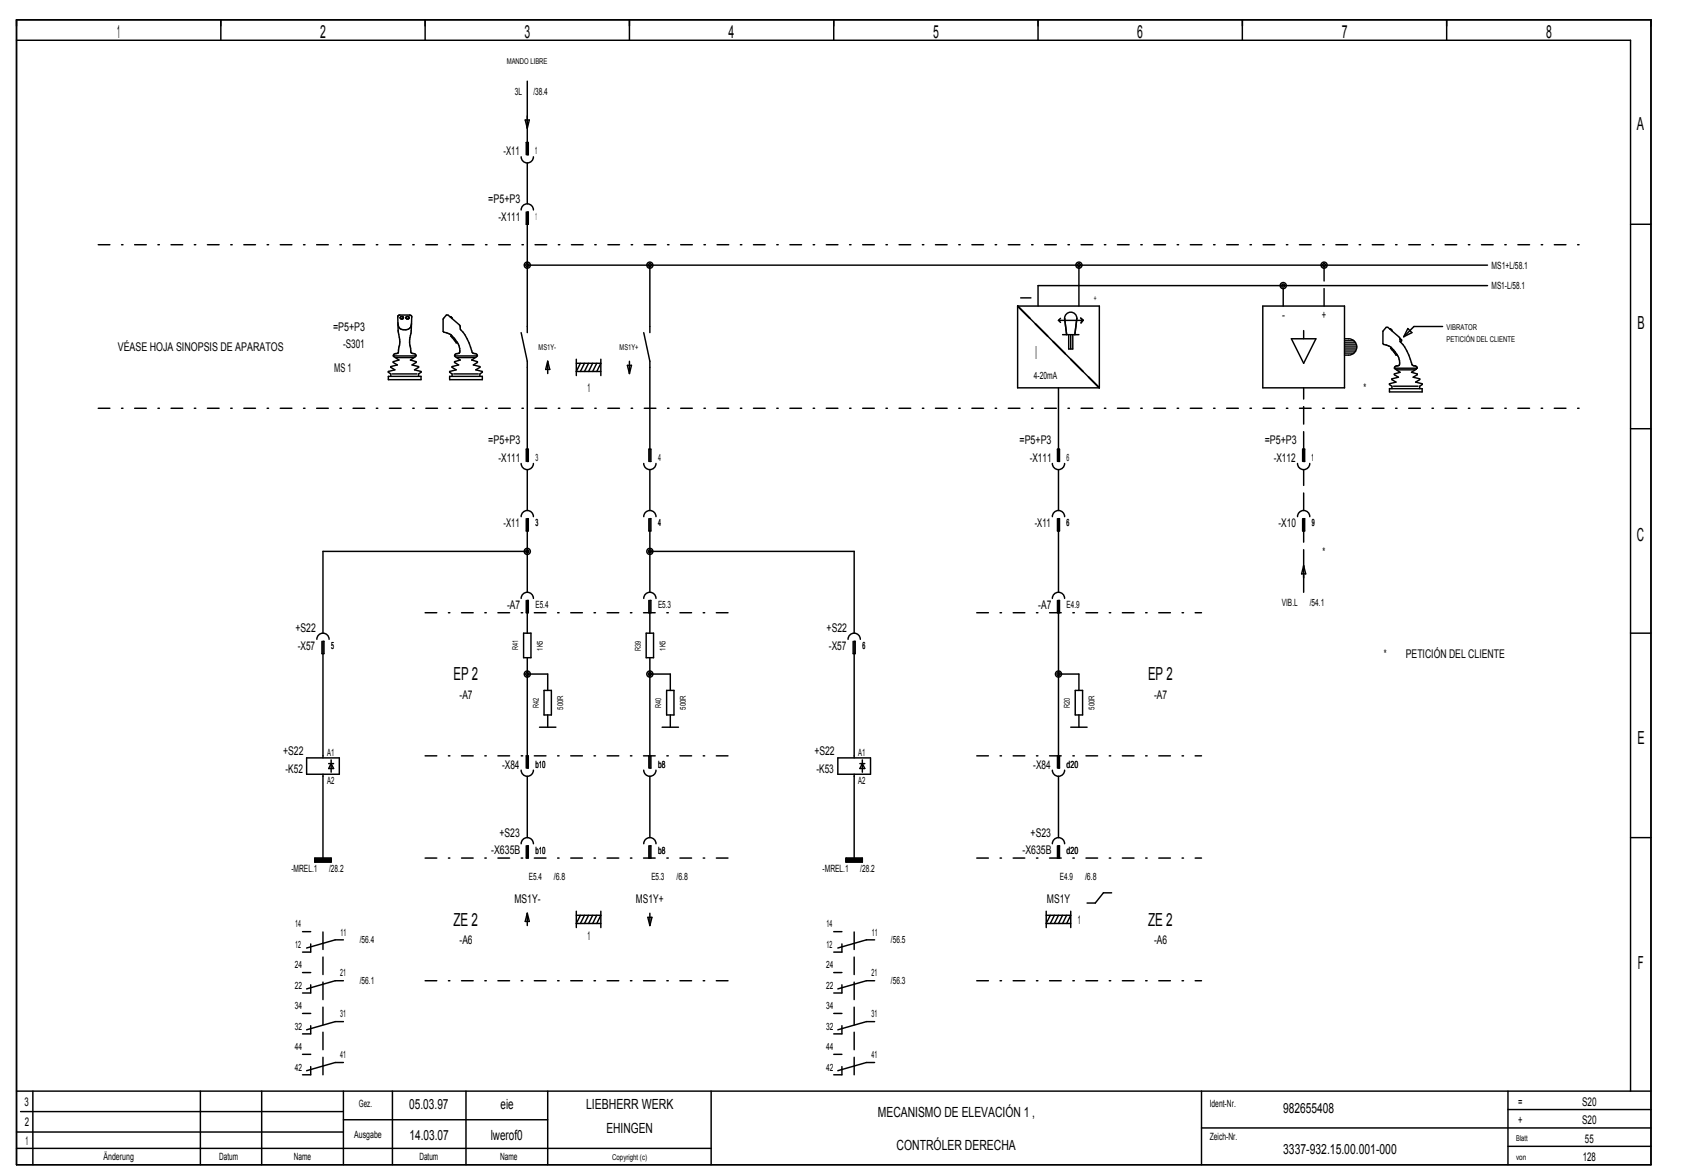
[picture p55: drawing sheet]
<svg xmlns="http://www.w3.org/2000/svg" width="408mm" height="284mm" viewBox="0 0 408 284" stroke-linecap="round" stroke-linejoin="round" font-family="sans-serif">
<defs><g id="words">
<g font-size="4.4">
<text x="28.4" y="9.3">1</text>
<text x="77.5" y="9.3">2</text>
<text x="127.1" y="9.3">3</text>
<text x="176.5" y="9.3">4</text>
<text x="226.1" y="9.3">5</text>
<text x="275.5" y="9.3">6</text>
<text x="325.1" y="9.3">7</text>
<text x="374.6" y="9.3">8</text>
<text x="396.6" y="31.6">A</text>
<text x="396.7" y="79.6">B</text>
<text x="250.9" y="87">I</text>
<text x="396.6" y="131.1">C</text>
<text x="109.8" y="164.7">EP 2</text>
<text x="278.1" y="164.7">EP 2</text>
<text x="396.7" y="180.1">E</text>
<text x="109.8" y="224.1">ZE 2</text>
<text x="278.1" y="224.1">ZE 2</text>
<text x="396.8" y="234.5">F</text>
</g>
<g font-size="3.4">
<text x="99.2" y="268.5">05.03.97</text>
<text x="121.3" y="268.5">eie</text>
<text x="142" y="268.5">LIEBHERR WERK</text>
<text x="310.9" y="269.5">982655408</text>
<text x="99.2" y="275.9">14.03.07</text>
<text x="118.9" y="275.9">lwerof0</text>
<text x="146.9" y="274.4">EHINGEN</text>
<text x="212.7" y="270.4">MECANISMO DE ELEVACIÓN 1 ,</text>
<text x="217.2" y="278.4">CONTRÓLER DERECHA</text>
<text x="310.9" y="279.4">3337­932.15.00.001­000</text>
</g>
<g font-size="2.9">
<text x="122" y="37.6">­X11</text>
<text x="118.3" y="49.1">=P5+P3</text>
<text x="120.8" y="53.4">­X111</text>
<text x="310.6" y="77.2">­</text>
<text x="320.3" y="77.2">+</text>
<text x="80.7" y="80.1">=P5+P3</text>
<text x="28.5" y="85.1">VÉASE HOJA SINOPSIS DE APARATOS</text>
<text x="83.1" y="84.4">­S301</text>
<text x="81" y="90">MS 1</text>
<text x="142.3" y="95">1</text>
<text x="330.3" y="95">*</text>
<text x="118.3" y="107.5">=P5+P3</text>
<text x="247" y="107.5">=P5+P3</text>
<text x="306.4" y="107.5">=P5+P3</text>
<text x="120.8" y="111.8">­X111</text>
<text x="249.5" y="111.8">­X111</text>
<text x="308.6" y="111.8">­X112</text>
<text x="122" y="127.7">­X11</text>
<text x="250.7" y="127.7">­X11</text>
<text x="309.7" y="127.7">­X10</text>
<text x="320.4" y="134.6">*</text>
<text x="122.9" y="147.5">­A7</text>
<text x="251.6" y="147.5">­A7</text>
<text x="71.6" y="153">+S22</text>
<text x="200.3" y="153">+S22</text>
<text x="72.1" y="157.4">­X57</text>
<text x="200.8" y="157.4">­X57</text>
<text x="335.3" y="159.3">*</text>
<text x="340.6" y="159.3">PETICIÓN DEL CLIENTE</text>
<text x="111.3" y="169.2">­A7</text>
<text x="279.6" y="169.2">­A7</text>
<text x="68.6" y="182.7">+S22</text>
<text x="197.3" y="182.7">+S22</text>
<text x="69.2" y="187.1">­K52</text>
<text x="121.6" y="186.1">­X84</text>
<text x="197.8" y="187.1">­K53</text>
<text x="250.3" y="186.1">­X84</text>
<text x="121" y="202.5">+S23</text>
<text x="249.7" y="202.5">+S23</text>
<text x="119" y="206.9">­X635B</text>
<text x="247.7" y="206.9">­X635B</text>
<text x="124.6" y="218.7">MS1Y­</text>
<text x="154.1" y="218.7">MS1Y+</text>
<text x="253.6" y="218.7">MS1Y</text>
<text x="142.3" y="227.7">1</text>
<text x="261.1" y="223.7">1</text>
<text x="111.3" y="228.6">­A6</text>
<text x="279.6" y="228.6">­A6</text>
<text x="5.9" y="267.8">3</text>
<text x="367.8" y="267.8">=</text>
<text x="383.3" y="267.8">S20</text>
<text x="6" y="272.7">2</text>
<text x="367.8" y="272.2">+</text>
<text x="383.3" y="272.2">S20</text>
<text x="6.2" y="277.2">1</text>
<text x="383.5" y="281.1">128</text>
<text x="384" y="276.7">55</text>
</g>
<g font-size="2.4">
<text x="124.7" y="23">3L</text>
<text x="129.2" y="23">/38.4</text>
<text x="129.7" y="37.4">1</text>
<text x="129.7" y="53.2">1</text>
<text x="361.4" y="65.1">MS1+L/58.1</text>
<text x="361.4" y="70">MS1­L/58.1</text>
<text x="250.5" y="91.8">4­20mA</text>
<text x="129.7" y="111.6">3</text>
<text x="159.4" y="111.6">4</text>
<text x="258.4" y="111.6">6</text>
<text x="317.8" y="111.6">1</text>
<text x="129.7" y="127.4">3</text>
<text x="159.4" y="127.4">4</text>
<text x="258.4" y="127.4">6</text>
<text x="317.8" y="127.4">9</text>
<text x="129.7" y="147.2">E5.4</text>
<text x="159.4" y="147.2">E5.3</text>
<text x="258.4" y="147.2">E4.9</text>
<text x="310.6" y="146.8">VIB.L</text>
<text x="317.3" y="146.8">/54.1</text>
<text x="80.2" y="157.1">5</text>
<text x="208.9" y="157.1">6</text>
<text x="79.2" y="183">A1</text>
<text x="129.7" y="185.9">b10</text>
<text x="159.4" y="185.9">b8</text>
<text x="207.9" y="183">A1</text>
<text x="258.4" y="185.9">d20</text>
<text x="79.2" y="189.8">A2</text>
<text x="207.9" y="189.8">A2</text>
<text x="129.7" y="206.6">b10</text>
<text x="159.4" y="206.6">b8</text>
<text x="258.4" y="206.6">d20</text>
<text x="70.6" y="211.1">­MREL.1</text>
<text x="79.7" y="211.1">/28.2</text>
<text x="128.1" y="213.1">E5.4</text>
<text x="134.2" y="213.1">/6.8</text>
<text x="157.8" y="213.1">E5.3</text>
<text x="163.9" y="213.1">/6.8</text>
<text x="199.3" y="211.1">­MREL.1</text>
<text x="208.4" y="211.1">/28.2</text>
<text x="256.8" y="213.1">E4.9</text>
<text x="262.9" y="213.1">/6.8</text>
<text x="71.5" y="224.5">14</text>
<text x="82.5" y="226.5">11</text>
<text x="200.2" y="224.5">14</text>
<text x="211.2" y="226.5">11</text>
<text x="71.5" y="229.5">12</text>
<text x="87.2" y="228.4">/56.4</text>
<text x="200.2" y="229.5">12</text>
<text x="215.9" y="228.4">/56.5</text>
<text x="71.5" y="239.4">22</text>
<text x="71.5" y="234.4">24</text>
<text x="82.5" y="236.4">21</text>
<text x="87.2" y="238.3">/56.1</text>
<text x="200.2" y="239.4">22</text>
<text x="200.2" y="234.4">24</text>
<text x="211.2" y="236.4">21</text>
<text x="215.9" y="238.3">/56.3</text>
<text x="71.5" y="244.3">34</text>
<text x="200.2" y="244.3">34</text>
<text x="71.5" y="249.3">32</text>
<text x="82.5" y="246.3">31</text>
<text x="200.2" y="249.3">32</text>
<text x="211.2" y="246.3">31</text>
<text x="71.5" y="254.2">44</text>
<text x="82.5" y="256.2">41</text>
<text x="200.2" y="254.2">44</text>
<text x="211.2" y="256.2">41</text>
<text x="71.5" y="259.2">42</text>
<text x="200.2" y="259.2">42</text>
<text x="87" y="268">Gez.</text>
<text x="293.1" y="268">Ident­Nr.</text>
<text x="85.8" y="275.5">Ausgabe</text>
<text x="293.1" y="275.9">Zeich­Nr.</text>
<text x="25.1" y="280.9">Änderung</text>
<text x="53.1" y="280.9">Datum</text>
<text x="71.2" y="280.9">Name</text>
<text x="101.6" y="280.9">Datum</text>
<text x="121.2" y="280.9">Name</text>
</g>
<g font-size="1.9">
<text x="122.8" y="15.5">MANDO LIBRE</text>
<text x="265" y="72.9">+</text>
<text x="350.5" y="79.8">VIBRATOR</text>
<text x="350.5" y="82.9">PETICIÓN DEL CLIENTE</text>
<text x="130.5" y="84.8">MS1Y­</text>
<text x="150.1" y="84.8">MS1Y+</text>
<text x="125.6" y="157.4" transform="rotate(-90 125.6 157.4)">R41</text>
<text x="131.5" y="157.5" transform="rotate(-90 131.5 157.5)">1K5</text>
<text x="155.3" y="157.5" transform="rotate(-90 155.3 157.5)">R39</text>
<text x="161.2" y="157.5" transform="rotate(-90 161.2 157.5)">1K5</text>
<text x="130.5" y="171.4" transform="rotate(-90 130.5 171.4)">R42</text>
<text x="136.5" y="171.9" transform="rotate(-90 136.5 171.9)">500R</text>
<text x="160.2" y="171.4" transform="rotate(-90 160.2 171.4)">R40</text>
<text x="166.2" y="171.9" transform="rotate(-90 166.2 171.9)">500R</text>
<text x="259.2" y="171.4" transform="rotate(-90 259.2 171.4)">R20</text>
<text x="265.2" y="171.9" transform="rotate(-90 265.2 171.9)">500R</text>
<text x="148.3" y="280.8">Copyright (c)</text>
<text x="367.3" y="280.8">von</text>
<text x="367.3" y="276.4">Blatt</text>
</g>
</g></defs>
<g fill="none" stroke="#000" stroke-width=".35">
<path d="M4 4.8h396v277.2h-396zM4 9.7h391.1v254.5M53.5 4.8v4.9M103 4.8v4.9M127.8 19.6v17.9h.2v-3h-.5v3M152.5 4.8v4.9M202 4.8v4.9M251.5 4.8v4.9M301 4.8v4.9M350.5 4.8v4.9M126.3 38a1.48 1.48 0 0 0 1.4 1.4 1.48 1.48 0 0 0 1.5-1.4M127.3 29.1h.9l-.4 1.9z"/>
<path d="M127.8 39.4v9.9M126.3 50.8a1.48 1.48 0 0 1 1.4-1.5 1.48 1.48 0 0 1 1.5 1.5M127.5 51.3v3h.5v-3h-.2v29.2M395.1 54.3h4.9M96.4 78.1a1.7 1.7 0 0 0 1.2 1.7 1.7 1.7 0 0 0 1.9-.6l.2-.9M96.5 76.4l2.7-.1 .5 .2-.1 3.5a9 9 0 0 0 .1 5.5 1.17 1.17 0 0 1 1.1 .7h-5.5a1.45 1.45 0 0 1 1.2-.8v-.5a8.4 8.4 0 0 0 0-4.9zM99.1 76.8h.1M108.1 76.3h.4l2.8 2.4 .2 .9a16.4 16.4 0 0 1 3.1 5.9 1.17 1.17 0 0 1 1.1 .7h-5.6a1.45 1.45 0 0 1 1.2-.8 4.9 4.9 0 0 0-3.7-5l-.2-.2v-2.9zM109 76.7l.3 .1 .3 .3M127.8 64.2h232.6M157.5 64.2v16.3M246.6 74.1v19.8h19.7"/>
<path d="M246.6 74.1h19.7v19.8M246.6 74.1l19.7 19.8M247.3 72.1h2.5M256.5 77.6h5.9M261.4 64.2v9.9M261.8 77l.6 .5M262.4 77.6l-.5 .7M262.4 77.6l-.2 .1M305.9 74.1h19.8v19.8h-19.8zM335.8 79.2h.4l2.8 2.5 .2 .9a16.4 16.4 0 0 1 3.1 5.9 1.17 1.17 0 0 1 1.1 .6h-5.6a1.45 1.45 0 0 1 1.2-.7 4.9 4.9 0 0 0-3.7-5l-.2-.2v-3zM336.7 79.6l.3 .1 .3 .4M341.1 79.5l1 1-2 1z"/>
<path d="M349.5 79h-6.9l-2.5 2.5M360.4 69.1h-108.9v5M94.1 91.1h7.9v.8h-7.9zM95.1 90.5h5.9M95.5 86.2v.2l1.2 .8-1.4 .4v.2l1 .6-1.6 .4v.1l1 .6-1.6 .4v.2l.6 .4v.6M95.9 86.6h4.3M100.6 86.2v.2l-1.2 .8 1.4 .4v.2l-1 .6 1.6 .4v.1l-1 .6 1.6 .4v.2l-.6 .4v.6M108.9 91.1h8v.8h-8zM109.4 81.2l-.2 .2 1.3 1.6 .3-.1M109.9 90.5h6M110.3 86.2v.2l1.2 .8-1.4 .4v.2l1 .6-1.6 .4v.1l1 .6-1.6 .4v.2l.6 .4v.6M110.7 86.6h4.4"/>
<path d="M115.5 86.2v.2l-1.2 .8 1.4 .4v.2l-1 .6 1.6 .4v.1l-1 .6 1.6 .4v.2l-.6 .4v.6M126.3 80.5l1.5 7v24.2h.2v-3h-.5v3M132.7 87.5v2.9M132.7 87.5l.5 1.9h-1zM139.6 87v3.9M139.6 88h6l-1 1.9M140.6 88l-1 1.9h6M141.6 88l-1 1.9M142.6 88l-1 1.9M143.6 88l-1 1.9M144.6 88l-1 1.9M145.6 87v3.9"/>
<path d="M152 88.5h1l-.5 1.9zM152.5 87.5v2.9M156 80.5l1.5 7v24.2h.2v-3h-.5v3M256.5 93.9v17.8h.2v-3h-.5v3M257.4 81h4M258.4 81l-.5-3.9a1.48 1.48 0 0 1 1.5-1.5 1.48 1.48 0 0 1 1.5 1.5l-.5 3.9M258.9 81v3.5h1v-3.5M259.4 81v3.5M312.9 82h5.9l-3 6zM315.8 80v2M325.7 82a2.18 2.18 0 0 1 2.4 .6 2.18 2.18 0 0 1 .4 2.4 1.98 1.98 0 0 1-1.7 1M325.7 86h1"/>
<path d="M325.7 85.5h2.3M325.7 85h2.7M325.7 84.5h2.9M325.7 84h3M325.7 83.5h2.9M325.7 83h2.7M325.7 82.5h2.3M336.6 94.1h8v.8h-8zM337.1 84.2l-.2 .1 1.3 1.7 .3-.2M337.6 93.5h6M338 89.1v.2l1.2 .8-1.4 .4v.2l1 .6-1.6 .4v.2l1 .6-1.6 .4v.2l.6 .4v.6M338.4 89.5h4.4"/>
<path d="M339.2 82.1a.31 .31 0 0 1 .4 .3 .31 .31 0 0 1-.3 .3M343.2 89.1v.2l-1.2 .8 1.4 .4v.2l-1 .6 1.6 .4v.2l-1 .6 1.6 .4v.2l-.6 .4v.6M126.3 112.2a1.48 1.48 0 0 0 1.4 1.5 1.48 1.48 0 0 0 1.5-1.5M127.8 113.7v9.9M156 112.2a1.49 1.49 0 0 0 1.4 1.5 1.49 1.49 0 0 0 1.5-1.5M157.5 113.7v9.9M255 112.2a1.48 1.48 0 0 0 1.4 1.5 1.48 1.48 0 0 0 1.5-1.5M256.5 113.7v9.9M314.4 112.2a1.48 1.48 0 0 0 1.5 1.5 1.48 1.48 0 0 0 1.4-1.5M315.8 108.7v3h.3v-3h-.5v3M395.1 103.8h4.9M126.3 125.1a1.48 1.48 0 0 1 1.4-1.5 1.48 1.48 0 0 1 1.5 1.5"/>
<path d="M127.5 125.6v2.9h.5v-2.9h-.2v17.8M127.8 133.5h-49.6v19.8M156 125.1a1.49 1.49 0 0 1 1.4-1.5 1.49 1.49 0 0 1 1.5 1.5M157.2 125.6v2.9h.5v-2.9h-.2v17.8M157.5 133.5h49.4v19.8M255 125.1a1.48 1.48 0 0 1 1.4-1.5 1.48 1.48 0 0 1 1.5 1.5M256.2 125.6v2.9h.5v-2.9h-.2v17.8M314.4 125.1a1.48 1.48 0 0 1 1.5-1.5 1.48 1.48 0 0 1 1.4 1.5M315.6 125.6v2.9h.5v-2.9h-.3v2.9M315.8 137v2.9M315.8 137l.5 1.9h-.9zM76.8 154.8a1.49 1.49 0 0 1 1.5-1.5 1.49 1.49 0 0 1 1.4 1.5"/>
<path d="M78 155.3v2.9h.5v-2.9h-.3v28.2M126.3 144.9a1.48 1.48 0 0 1 1.4-1.5 1.48 1.48 0 0 1 1.5 1.5M126.9 153.3h1.7v5.9h-1.7zM127.5 145.4v2.9h.5v-2.9h-.2v7.9M127.8 159.2v26.8h.2v-3h-.5v3M156 144.9a1.49 1.49 0 0 1 1.4-1.5 1.49 1.49 0 0 1 1.5 1.5M156.6 153.3h1.7v5.9h-1.7zM157.2 145.4v2.9h.5v-2.9h-.2v7.9M157.5 159.2v26.8h.2v-3h-.5v3M205.5 154.8a1.49 1.49 0 0 1 1.5-1.5 1.49 1.49 0 0 1 1.4 1.5M206.7 155.3v2.9h.5v-2.9h-.3v28.2M255 144.9a1.48 1.48 0 0 1 1.4-1.5 1.48 1.48 0 0 1 1.5 1.5"/>
<path d="M256.2 145.4v2.9h.5v-2.9h-.2v40.6h.2v-3h-.5v3M395.1 153.3h4.9M127.8 163.2h4.9v4M130.7 176.1h4M131.8 167.2h1.8v5.9h-1.8zM132.7 173.1v3M157.5 163.2h4.9v4M160.4 176.1h4M161.5 167.2h1.8v5.9h-1.8zM162.4 173.1v3M256.5 163.2h4.9v4M259.4 176.1h4"/>
<path d="M260.5 167.2h1.8v5.9h-1.8zM261.4 173.1v3M74.3 183.5h7.9v4h-7.9zM78.2 187.5v20.2M79.6 184.9h1.2M80.2 184v3M80.2 184.9l.6 1.2h-1.2zM126.3 186.5a1.48 1.48 0 0 0 1.4 1.4 1.48 1.48 0 0 0 1.5-1.4M127.8 187.9v14.9M156 186.5a1.49 1.49 0 0 0 1.4 1.4 1.49 1.49 0 0 0 1.5-1.4M157.5 187.9v14.9M203 183.5h7.9v4h-7.9z"/>
<path d="M206.9 187.5v20.2M208.3 184.9h1.2M208.9 184.9l.6 1.2h-1.2zM208.9 184v3M255 186.5a1.48 1.48 0 0 0 1.4 1.4 1.48 1.48 0 0 0 1.5-1.4M256.5 187.9v14.9M76.3 207.7h3.9v1h-3.9zM76.3 208.6h3.9M76.3 208.5h3.9M76.3 208.4h3.9M76.3 208.3h3.9M76.3 208.2h3.9"/>
<path d="M76.3 208.1h3.9M76.3 208h3.9M76.3 207.9h3.9M76.3 207.8h3.9M126.3 204.3a1.48 1.48 0 0 1 1.4-1.5 1.48 1.48 0 0 1 1.5 1.5M127.5 204.8v2.9h.5v-2.9h-.2v2.9M156 204.3a1.49 1.49 0 0 1 1.4-1.5 1.49 1.49 0 0 1 1.5 1.5M157.2 204.8v2.9h.5v-2.9h-.2v2.9M205 207.7h3.9v1h-3.9zM205 208.6h3.9M205 208.5h3.9M205 208.4h3.9"/>
<path d="M205 208.3h3.9M205 208.2h3.9M205 208.1h3.9M205 208h3.9M205 207.9h3.9M205 207.8h3.9M255 204.3a1.48 1.48 0 0 1 1.4-1.5 1.48 1.48 0 0 1 1.5 1.5M256.2 204.8v2.9h.5v-2.9h-.2v2.9M269.3 216.2h-2l-1.9 2.4h-2M395.1 202.8h4.9M73.3 235.5h2M73.3 225.6h2"/>
<path d="M75.3 228.5v2h-2M75.3 238.4v2h-2M83.2 237.4h-2l-6.9 2M83.2 227.5h-2l-6.9 2M127.8 221.1v3M127.8 221.1l.4 2h-.9zM139.6 220.6v4M139.6 221.6h6l-1 2M140.6 221.6l-1 2h6M141.6 221.6l-1 2M142.6 221.6l-1 2M143.6 221.6l-1 2"/>
<path d="M144.6 221.6l-1 2M145.6 220.6v4M157 222.1h.9l-.4 2zM157.5 221.1v3M202 235.5h2M202 225.6h2M204 238.4v2h-2M204 228.5v2h-2M211.9 237.4h-2l-6.9 2M211.9 227.5h-2l-6.9 2M253.5 221.6h5.9l-1 2M253.5 220.6v4"/>
<path d="M254.5 221.6l-1 2h5.9M255.5 221.6l-1 2M256.5 221.6l-1 2M257.4 221.6l-.9 2M258.4 221.6l-1 2M259.4 220.6v4M73.3 255.3h2M73.3 245.4h2M75.3 248.3v2h-2M75.3 258.2v2h-2M83.2 257.2h-2l-6.9 2M83.2 247.3h-2l-6.9 2"/>
<path d="M202 255.3h2M202 245.4h2M204 258.2v2h-2M204 248.3v2h-2M211.9 257.2h-2l-6.9 2M211.9 247.3h-2l-6.9 2M4 278h168.3M4 274.1h79.2M4 264.2h396M5 269.1h78.2M8 264.2v17.8M48.5 264.2v17.8"/>
<path d="M63.4 264.2v17.8M83.2 264.2v17.8M83.2 271.1h49.5M95.1 264.2v17.8M112.9 264.2v17.8M132.7 264.2v17.8M172.3 264.2v17.8M291.1 264.2v17.8M291.1 273.1h108.9M365.4 264.2v17.8M365.4 277.5h34.6M365.4 268.6h34.6"/>
<circle cx="97.3" cy="76.9" r=".36"/>
<circle cx="98.7" cy="76.9" r=".35"/>
<circle cx="127.7" cy="64.2" r=".74"/>
<circle cx="127.7" cy="64.2" r=".37"/>
<circle cx="157.4" cy="64.2" r=".74"/>
<circle cx="157.4" cy="64.2" r=".37"/>
<circle cx="261.4" cy="64.2" r=".37"/>
<circle cx="261.4" cy="64.2" r=".74"/>
<circle cx="310.9" cy="69.1" r=".37"/>
<circle cx="310.9" cy="69.1" r=".74"/>
<circle cx="320.8" cy="64.2" r=".37"/>
<circle cx="320.8" cy="64.2" r=".74"/>
<circle cx="127.7" cy="133.5" r=".74"/>
<circle cx="127.7" cy="133.5" r=".37"/>
<circle cx="157.4" cy="133.5" r=".74"/>
<circle cx="157.4" cy="133.5" r=".37"/>
<circle cx="127.7" cy="163.2" r=".37"/>
<circle cx="127.7" cy="163.2" r=".74"/>
<circle cx="157.4" cy="163.2" r=".37"/>
<circle cx="157.4" cy="163.2" r=".74"/>
<circle cx="256.4" cy="163.2" r=".37"/>
<circle cx="256.4" cy="163.2" r=".74"/>
</g>
<path d="M246.6 74.1l19.7 19.8M256.5 77.6l.4 .5M256.5 77.6l.4-.5M261.9 78.1l.5-.5M261.9 77.1l.5 .5M310.9 74.1v-5M320.8 74.1v-9.9M315.8 108.7v-14.8M315.8 123.6v-9.9M315.8 143.4v-14.9M78.2 260.2v-35.6M206.9 260.2v-35.6" fill="none" stroke="#000" stroke-width=".35" stroke-dasharray="4.2 1.8"/>
<path d="M23.8 59.2h361.4M23.8 98.8h361.4M103 148.3h74.2M236.7 148.3h54.4M103 183h74.2M236.7 183h54.4M103 207.7h74.2M236.7 207.7h54.4M103 237.4h74.2M236.7 237.4h54.4" fill="none" stroke="#000" stroke-width=".35" stroke-dasharray="2.8 2.8 .4 2.8"/>
<use href="#words"/>
</svg>
